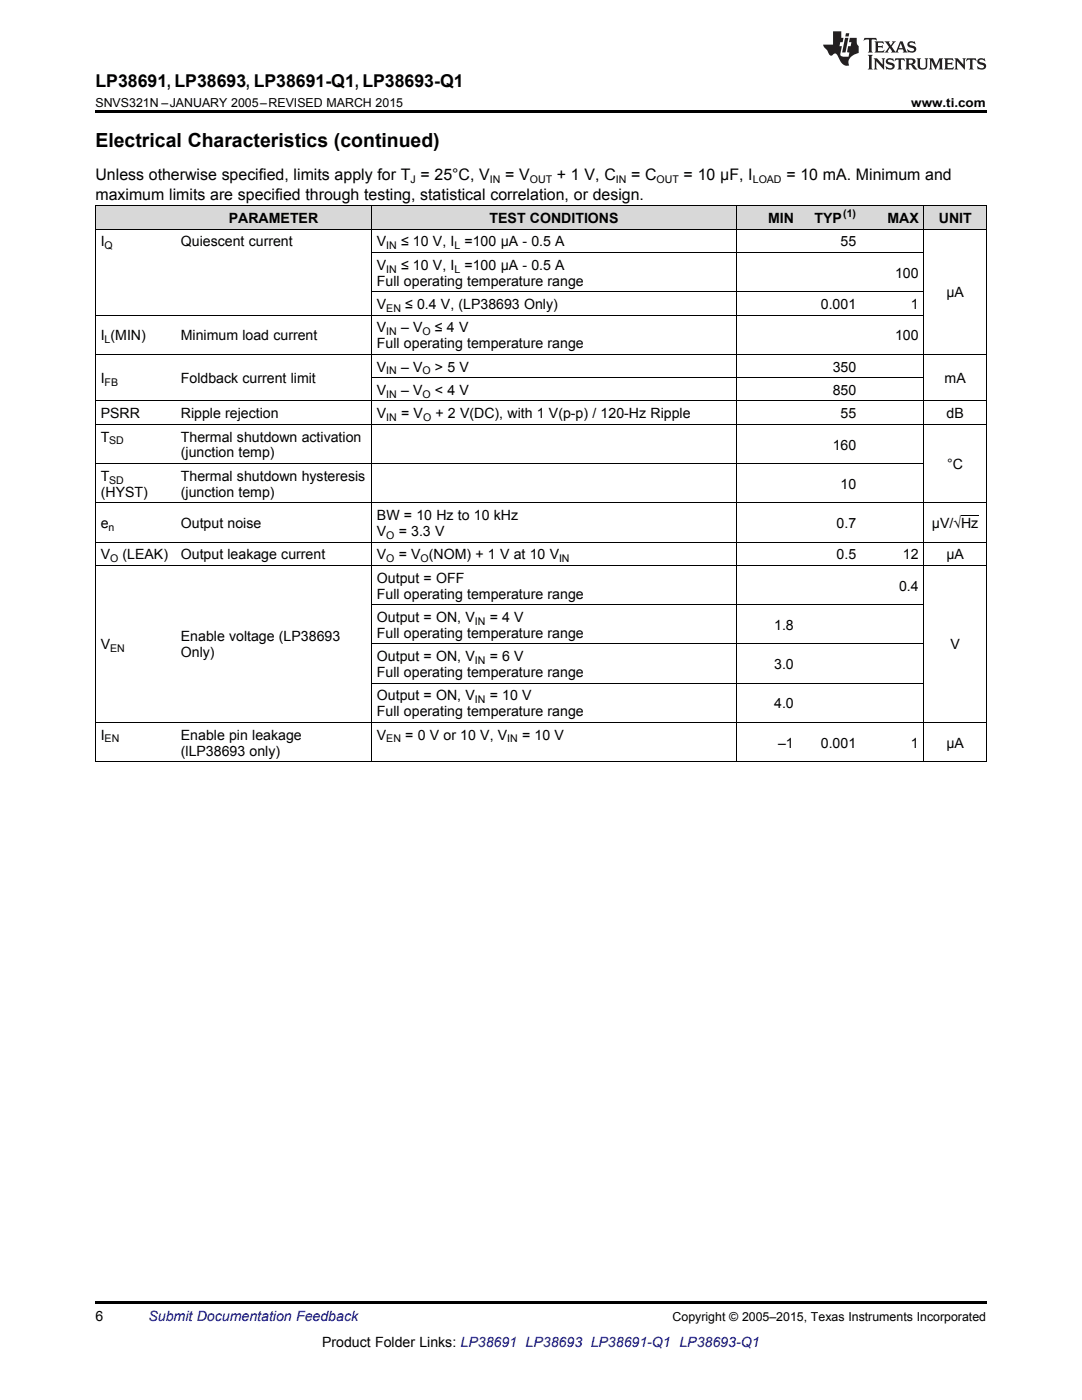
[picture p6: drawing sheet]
<svg xmlns="http://www.w3.org/2000/svg" width="216mm" height="279mm" viewBox="0 0 216 279" stroke-linecap="round" stroke-linejoin="round" font-family="sans-serif">
<defs><g id="words">
<text font-size="3.9" x="19" y="29.3">Electrical Characteristics (continued)</text>
<text font-size="3.5" x="19" y="17.3">LP38691, LP38693, LP38691-Q1, LP38693-Q1</text>
<g font-size="3.2">
<text x="19" y="36">Unless otherwise specified, limits apply for T = 25°C, V</text>
<text x="100.8" y="36">= V</text>
<text x="111.1" y="36">+ 1 V, C</text>
<text x="125.9" y="36">= C</text>
<text x="136.4" y="36">= 10 µF, I</text>
<text x="156.9" y="36">= 10 mA. Minimum and</text>
<text x="19" y="39.9">maximum limits are specified through testing, statistical correlation, or design.</text>
</g>
<g font-size="2.8">
<text x="45.6" y="44.5">PARAMETER</text>
<text x="97.7" y="44.5">TEST CONDITIONS</text>
<text x="153.2" y="44.5">MIN</text>
<text x="162.5" y="44.5">TYP</text>
<text x="177.1" y="44.5">MAX</text>
<text x="187.3" y="44.5">UNIT</text>
<text x="20.1" y="49.2">I</text>
<text x="36.1" y="49.2">Quiescent current</text>
<text x="75.2" y="49.2">V</text>
<text x="75.2" y="53.8">V</text>
<text x="80" y="49.2">≤ 10 V, I</text>
<text x="80" y="53.8">≤ 10 V, I</text>
<text x="92.7" y="49.2">=100 µA - 0.5 A</text>
<text x="92.7" y="53.8">=100 µA - 0.5 A</text>
<text x="167.7" y="49.2">55</text>
<text x="75.2" y="57">Full operating temperature range</text>
<text x="178.6" y="55.4">100</text>
<text x="188.8" y="59.3">µA</text>
<text x="75.2" y="61.7">V</text>
<text x="80.9" y="61.7">≤ 0.4 V, (LP38693 Only)</text>
<text x="163.8" y="61.7">0.001</text>
<text x="181.8" y="61.7">1</text>
<text x="20.1" y="67.9">I (MIN)</text>
<text x="36.1" y="67.9">Minimum load current</text>
<text x="75.2" y="66.3">V</text>
<text x="75.2" y="69.5">Full operating temperature range</text>
<text x="80" y="66.3">– V</text>
<text x="86.8" y="66.3">≤ 4 V</text>
<text x="178.6" y="67.9">100</text>
<text x="20.1" y="76.5">I</text>
<text x="36.1" y="76.5">Foldback current limit</text>
<text x="75.2" y="74.2">V</text>
<text x="80" y="74.2">– V</text>
<text x="86.8" y="74.2">&gt; 5 V</text>
<text x="166.2" y="74.2">350</text>
<text x="188.5" y="76.5">mA</text>
<text x="20.1" y="83.5">PSRR</text>
<text x="36.1" y="83.5">Ripple rejection</text>
<text x="75.2" y="78.8">V</text>
<text x="75.2" y="83.5">V</text>
<text x="80" y="78.8">– V</text>
<text x="80" y="83.5">= V</text>
<text x="86.8" y="78.8">&lt; 4 V</text>
<text x="86.9" y="83.5">+ 2 V(DC), with 1 V(p-p) / 120-Hz Ripple</text>
<text x="166.2" y="78.8">850</text>
<text x="167.7" y="83.5">55</text>
<text x="188.9" y="83.5">dB</text>
<text x="20.1" y="88.1">T</text>
<text x="36.1" y="88.1">Thermal shutdown activation</text>
<text x="166.2" y="89.7">160</text>
<text x="20.1" y="96">T</text>
<text x="36.1" y="91.3">(junction temp)</text>
<text x="36.1" y="96">Thermal shutdown hysteresis</text>
<text x="189" y="93.6">°C</text>
<text x="20.1" y="99.1">(HYST)</text>
<text x="36.1" y="99.1">(junction temp)</text>
<text x="167.7" y="97.5">10</text>
<text x="20.1" y="105.4">e</text>
<text x="36.1" y="105.4">Output noise</text>
<text x="75.2" y="103.8">BW = 10 Hz to 10 kHz</text>
<text x="75.2" y="107">V</text>
<text x="79.6" y="107">= 3.3 V</text>
<text x="166.9" y="105.4">0.7</text>
<text x="185.9" y="105.4">µV/√Hz</text>
<text x="20.1" y="111.6">V</text>
<text x="24.4" y="111.6">(LEAK)</text>
<text x="36.1" y="111.6">Output leakage current</text>
<text x="75.2" y="111.6">V</text>
<text x="79.6" y="111.6">= V (NOM) + 1 V at 10 V</text>
<text x="166.9" y="111.6">0.5</text>
<text x="180.2" y="111.6">12</text>
<text x="188.8" y="111.6">µA</text>
<text x="75.2" y="116.3">Output = OFF</text>
<text x="75.2" y="119.5">Full operating temperature range</text>
<text x="179.4" y="117.9">0.4</text>
<text x="75.2" y="124.1">Output = ON, V</text>
<text x="97.7" y="124.1">= 4 V</text>
<text x="154.5" y="125.7">1.8</text>
<text x="20.1" y="129.6">V</text>
<text x="36.1" y="128">Enable voltage (LP38693</text>
<text x="36.1" y="131.2">Only)</text>
<text x="75.2" y="127.3">Full operating temperature range</text>
<text x="75.2" y="131.9">Output = ON, V</text>
<text x="97.7" y="131.9">= 6 V</text>
<text x="189.7" y="129.6">V</text>
<text x="75.2" y="135.1">Full operating temperature range</text>
<text x="154.5" y="133.5">3.0</text>
<text x="75.2" y="139.8">Output = ON, V</text>
<text x="75.2" y="142.9">Full operating temperature range</text>
<text x="97.7" y="139.8">= 10 V</text>
<text x="154.5" y="141.4">4.0</text>
<text x="20.1" y="147.6">I</text>
<text x="36.1" y="147.6">Enable pin leakage</text>
<text x="75.2" y="147.6">V</text>
<text x="80.9" y="147.6">= 0 V or 10 V, V</text>
<text x="104.2" y="147.6">= 10 V</text>
<text x="155.3" y="149.2">–1</text>
<text x="163.8" y="149.2">0.001</text>
<text x="181.8" y="149.2">1</text>
<text x="188.8" y="149.2">µA</text>
<text x="36.1" y="150.8">(lLP38693 only)</text>
<text x="19" y="263.6">6</text>
<text x="64.3" y="268.9">Product Folder Links: LP38691 LP38693 LP38691-Q1 LP38693-Q1</text>
</g>
<text font-size="2.8" fill="#0000c8" x="29.6" y="263.6">Submit Documentation Feedback</text>
<g font-size="2.5">
<text x="19" y="21.4">SNVS321N –JANUARY 2005–REVISED MARCH 2015</text>
<text x="181.8" y="21.4">www.ti.com</text>
<text x="134.2" y="263.6">Copyright © 2005–2015, Texas Instruments Incorporated</text>
</g>
<g font-size="2.1">
<text x="81.9" y="36.6">J</text>
<text x="97.8" y="36.6">IN</text>
<text x="105.7" y="36.6">OUT</text>
<text x="122.9" y="36.6">IN</text>
<text x="131" y="36.6">OUT</text>
<text x="150.2" y="36.6">LOAD</text>
<text x="168.3" y="43.4">(1)</text>
<text x="20.9" y="49.7">Q</text>
<text x="77.1" y="49.7">IN</text>
<text x="90.7" y="49.7">L</text>
<text x="77.1" y="54.4">IN</text>
<text x="90.7" y="54.4">L</text>
<text x="77.1" y="62.2">EN</text>
<text x="20.9" y="68.5">L</text>
<text x="77.1" y="66.9">IN</text>
<text x="84.3" y="66.9">O</text>
<text x="20.9" y="77">FB</text>
<text x="77.1" y="74.7">IN</text>
<text x="84.3" y="74.7">O</text>
<text x="77.1" y="79.4">IN</text>
<text x="84.3" y="79.4">O</text>
<text x="21.8" y="88.7">SD</text>
<text x="77.1" y="84">IN</text>
<text x="84.4" y="84">O</text>
<text x="21.8" y="96.5">SD</text>
<text x="21.7" y="105.9">n</text>
<text x="77.1" y="107.5">O</text>
<text x="22" y="112.2">O</text>
<text x="77.1" y="112.2">O</text>
<text x="83.9" y="112.2">O</text>
<text x="111.5" y="112.2">IN</text>
<text x="94.8" y="124.7">IN</text>
<text x="22" y="130.2">EN</text>
<text x="94.8" y="132.5">IN</text>
<text x="94.8" y="140.3">IN</text>
<text x="20.9" y="148.2">EN</text>
<text x="77.1" y="148.2">EN</text>
<text x="101.2" y="148.2">IN</text>
</g>
</g></defs>
<g fill="#d8d8d8">
<path d="M19 41.1h16v4.7h-16z"/>
<path d="M35 41.1h39.2v4.7h-39.2z"/>
<path d="M74.2 41.1h39.1v4.7h-39.1z"/>
<path d="M113.3 41.1h33.7v4.7h-33.7z"/>
<path d="M147 41.1h12.5v4.7h-12.5z"/>
<path d="M159.5 41.1h12.4v4.7h-12.4z"/>
<path d="M171.9 41.1h12.5v4.7h-12.5z"/>
<path d="M184.4 41.1h12.4v4.7h-12.4z"/>
</g>
<path d="M19 22h177.8v.5h-177.8zM19 259.7h177.8v.5h-177.8z" fill="#000"/>
<g fill="none" stroke="#000" stroke-width=".2">
<path d="M19 41.1h177.8v110.9M19 45.7h177.8M19.1 41.1v110.9M74.1 41.1v110.9M74.2 58.2h110.2M74.2 50.4h110.2M147 41.1v110.9M184.3 41.1v110.9M19 70.7h177.8M19 62.9h165.4M74.2 75.4h110.2M19 92.5h165.4"/>
<path d="M19 84.7h177.8M19 80h177.8M19 112.8h177.8M19 108.2h177.8M19 100.3h177.8M74.2 136.3h110.2M74.2 128.5h110.2M74.2 120.7h110.2M19 152h177.8M19 144.2h177.8"/>
</g>
<g fill="#231f20">
<path d="M172.5 7.6l-.1 .5 .4-.2h.6v.1v2.1l-.2 .4h.9l-.2-.4v-2.1l.1-.1h.5l.5 .2-.2-.5zM174.5 8.3l.2 .3v1.5l-.2 .4h1.8l.2-.6a1.04 1.04 0 0 1-1.3 .2v-.7h.6l.3 .2v-.6l-.3 .2h-.6v-.6l.8-.1 .4 .3-.2-.5zM176.5 8.3l.9 1.1-.9 1.1h.8l-.2-.2 .4-.7 .5 .7-.2 .2h1.5l-.2-.2 .2-.4h.9l.1 .4-.2 .2h1l-.3-.3-.7-1.9h-.5l-.9 2-.8-1 .9-1h-.8l.1 .3-.4 .5-.3-.6 .1-.2zM179.7 8.6l.4 1h-.7zM181.3 8.4a.63 .63 0 0 0-.2 .7 .63 .63 0 0 0 .6 .4l.6 .2 .1 .2a.75 .75 0 0 1-.7 .4 .75 .75 0 0 1-.6-.5l.1 .7 .1-.1a1.11 1.11 0 0 0 1.5-.6 1.13 1.13 0 0 0-1.2-.8l-.1-.4a1.04 1.04 0 0 1 1.2 .2l-.2-.5-.2 .1-.4-.2zM173.2 10.9l.2 .4v2.2l-.2 .4h1l-.3-.4v-2.2l.3-.4zM174.3 11.6l.3 .4v1.5l-.3 .4h.8l-.2-.4v-1.3l1.5 1.7v-1.9l.2-.4h-.7l.2 .4v.9l-1.1-1.3zM177 11.8a.62 .62 0 0 0-.2 .7 .62 .62 0 0 0 .6 .4l.6 .1 .1 .3a.76 .76 0 0 1-.7 .3 .76 .76 0 0 1-.7-.4l.2 .7 .1-.1a1.11 1.11 0 0 0 1.5-.6 1.13 1.13 0 0 0-1.2-.8l-.1-.4a1.04 1.04 0 0 1 1.2 .2l-.2-.6-.2 .1-.5-.1zM178.7 11.6l-.2 .6a.61 .61 0 0 1 .8-.3v1.6l-.2 .4h.9l-.2-.4v-1.6a.63 .63 0 0 1 .7 .3l-.1-.6zM180.6 11.6l.3 .4v1.5l-.3 .4h1l-.2-.2-.1-.8 .6 .2a.76 .76 0 0 0 1.2 .7l-1-1a.58 .58 0 0 0 .6-.5 .58 .58 0 0 0-.5-.6zM181.4 11.9h.1a.45 .45 0 0 1 .5 .1 .45 .45 0 0 1 .1 .5l-.8 .2zM182.9 11.6l.2 .2a2.17 2.17 0 0 0 .3 1.9 .99 .99 0 0 0 1.6-.6v-1.1l.2-.4h-.7l.2 .2a1.92 1.92 0 0 1-.2 1.8 .6 .6 0 0 1-.9-.5v-1.1l.2-.4zM185.4 11.6l.2 .4v1.5l-.2 .4h.7l-.2-.4v-1.4l.8 1.8 .8-1.8v1.4l-.2 .4h.9l-.2-.4v-1.5l.2-.4h-.8l-.6 1.5-.6-1.5zM188.4 11.6l.2 .4v1.5l-.2 .4h1.8l.1-.6a1.04 1.04 0 0 1-1.2 .1v-.6h.5l.4 .2v-.6l-.4 .2h-.5v-.7h.8l.3 .3-.1-.6zM190.5 11.6l.2 .4v1.5l-.2 .4h.7l-.2-.4v-1.3l1.5 1.7v-1.9l.2-.4h-.7l.2 .4v.9l-1.1-1.3zM192.9 11.6l-.1 .6a.61 .61 0 0 1 .7-.3l.1 1.6-.3 .4h1l-.3-.4 .1-1.6a.63 .63 0 0 1 .7 .3l-.1-.6zM195.2 11.8a.62 .62 0 0 0-.2 .7 .62 .62 0 0 0 .6 .4l.6 .1 .1 .3a.76 .76 0 0 1-.7 .3 .76 .76 0 0 1-.6-.4l.1 .7 .1-.1a1.11 1.11 0 0 0 1.6-.6 1.13 1.13 0 0 0-1.3-.8l-.1-.4a1.04 1.04 0 0 1 1.2 .2l-.1-.6-.2 .1-.5-.1z"/>
<path d="M166.2 6.3v2.6h-1.9v.4l.8 .9a.91 .91 0 0 0 1 .8 .56 .56 0 0 1 .5-.3 .56 .56 0 0 1 .5 .3l.4 .8a1.53 1.53 0 0 0 1.9 1.2 1.54 1.54 0 0 1 1-2.1l.9-.3v-1.4a1.52 1.52 0 0 1-.4-1.6h-1.3l-.2 .8h.5l-.2 .8h-.5l-.1 1v.2l.4 .1-.2 .8a1.93 1.93 0 0 1-1.6-.3l.3-1.8h-.5l.2-.8h.4l.2-.8h-.4v-1.3zM168.6 7.6l-.6 2.9h.7l.6-2.9zM168.8 6.6l-.1 .7h.6l.2-.7z"/>
</g>
<path d="M191.8 102.9h3.4" fill="none" stroke="#000" stroke-width=".2"/>
<use href="#words"/>
</svg>
